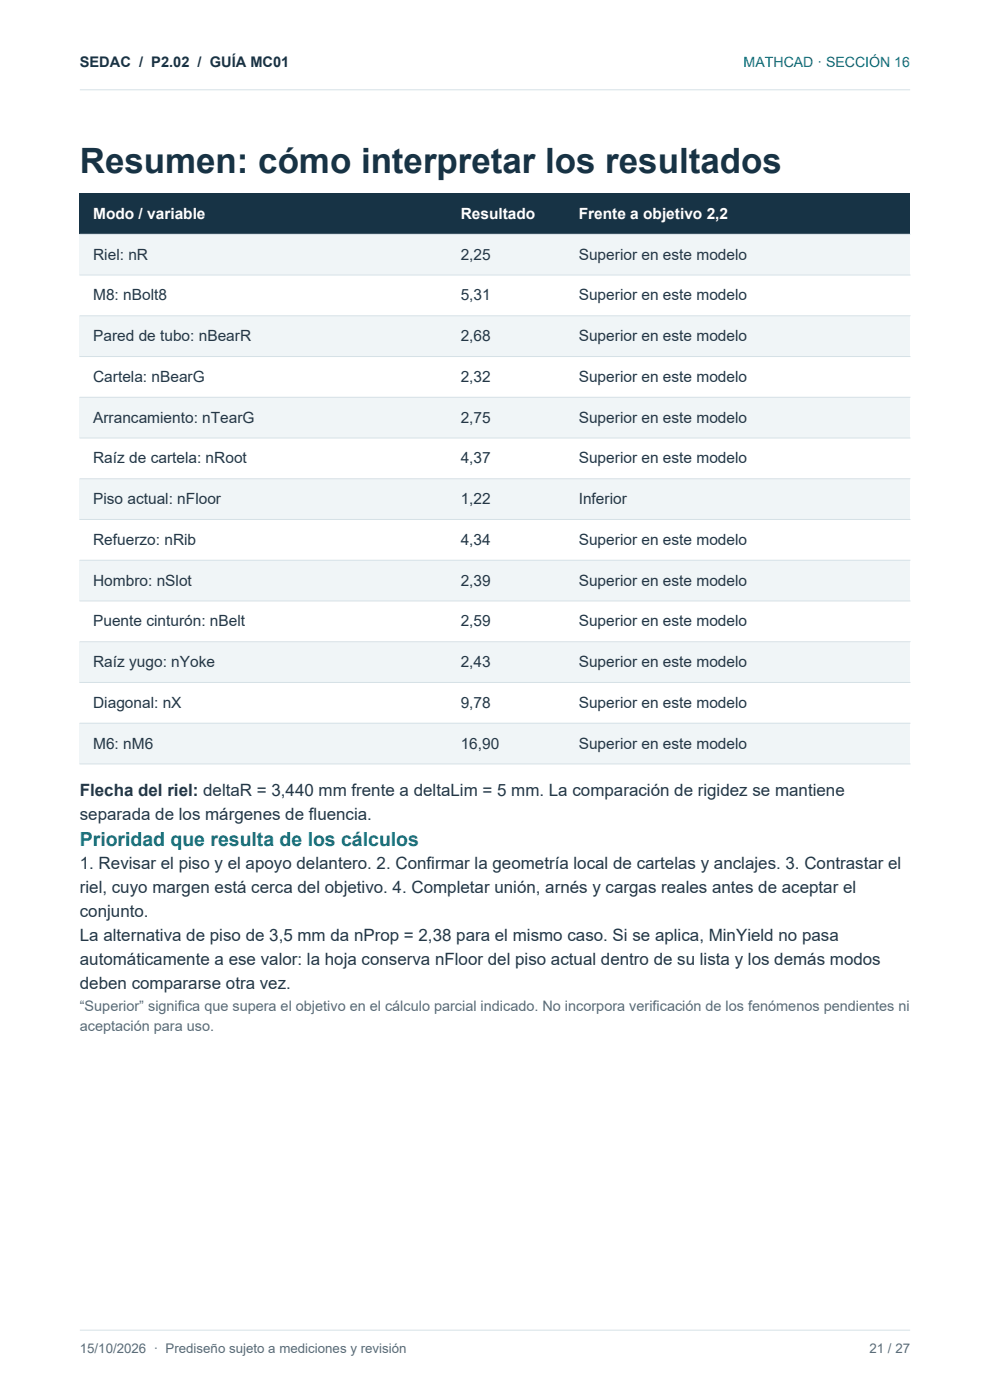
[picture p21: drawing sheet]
<svg xmlns="http://www.w3.org/2000/svg" width="210mm" height="297mm" viewBox="0 0 210 297" stroke-linecap="round" stroke-linejoin="round" font-family="sans-serif">
<defs><g id="words">
<text font-size="7.4" fill="#173345" x="16.9" y="36.7">Resumen: cómo interpretar los resultados</text>
<text font-size="4.1" fill="#007d86" x="16.9" y="179.5">Prioridad que resulta de los cálculos</text>
<g font-size="3.6" fill="#243746">
<text x="16.9" y="168.8">Flecha del riel: deltaR = 3,440 mm frente a deltaLim = 5 mm. La comparación de rigidez se mantiene</text>
<text x="16.9" y="173.9">separada de los márgenes de fluencia.</text>
<text x="16.9" y="184.4">1. Revisar el piso y el apoyo delantero. 2. Confirmar la geometría local de cartelas y anclajes. 3. Contrastar el</text>
<text x="16.9" y="189.5">riel, cuyo margen está cerca del objetivo. 4. Completar unión, arnés y cargas reales antes de aceptar el</text>
<text x="16.9" y="194.6">conjunto.</text>
<text x="16.9" y="199.7">La alternativa de piso de 3,5 mm da nProp = 2,38 para el mismo caso. Si se aplica, MinYield no pasa</text>
<text x="16.9" y="204.8">automáticamente a ese valor: la hoja conserva nFloor del piso actual dentro de su lista y los demás modos</text>
<text x="16.9" y="209.8">deben compararse otra vez.</text>
</g>
<g font-size="3.3" fill="#fff">
<text x="19.8" y="46.5">Modo / variable</text>
<text x="97.7" y="46.5">Resultado</text>
<text x="122.8" y="46.5">Frente a objetivo 2,2</text>
</g>
<g font-size="3.3" fill="#243746">
<text x="19.8" y="55.1">Riel: nR</text>
<text x="97.7" y="55.1">2,25</text>
<text x="122.8" y="55.1">Superior en este modelo</text>
<text x="19.8" y="63.7">M8: nBolt8</text>
<text x="97.7" y="63.7">5,31</text>
<text x="122.8" y="63.7">Superior en este modelo</text>
<text x="19.8" y="72.4">Pared de tubo: nBearR</text>
<text x="97.7" y="72.4">2,68</text>
<text x="122.8" y="72.4">Superior en este modelo</text>
<text x="19.8" y="81">Cartela: nBearG</text>
<text x="97.7" y="81">2,32</text>
<text x="122.8" y="81">Superior en este modelo</text>
<text x="19.8" y="89.7">Arrancamiento: nTearG</text>
<text x="97.7" y="89.7">2,75</text>
<text x="122.8" y="89.7">Superior en este modelo</text>
<text x="19.8" y="98.3">Raíz de cartela: nRoot</text>
<text x="97.7" y="98.3">4,37</text>
<text x="122.8" y="98.3">Superior en este modelo</text>
<text x="19.8" y="107">Piso actual: nFloor</text>
<text x="97.7" y="107">1,22</text>
<text x="122.8" y="107">Inferior</text>
<text x="19.8" y="115.6">Refuerzo: nRib</text>
<text x="97.7" y="115.6">4,34</text>
<text x="122.8" y="115.6">Superior en este modelo</text>
<text x="19.8" y="124.2">Hombro: nSlot</text>
<text x="97.7" y="124.2">2,39</text>
<text x="122.8" y="124.2">Superior en este modelo</text>
<text x="19.8" y="132.9">Puente cinturón: nBelt</text>
<text x="97.7" y="132.9">2,59</text>
<text x="122.8" y="132.9">Superior en este modelo</text>
<text x="19.8" y="141.5">Raíz yugo: nYoke</text>
<text x="97.7" y="141.5">2,43</text>
<text x="122.8" y="141.5">Superior en este modelo</text>
<text x="19.8" y="150.2">Diagonal: nX</text>
<text x="97.7" y="150.2">9,78</text>
<text x="122.8" y="150.2">Superior en este modelo</text>
<text x="19.8" y="158.8">M6: nM6</text>
<text x="97.7" y="158.8">16,90</text>
<text x="122.8" y="158.8">Superior en este modelo</text>
</g>
<text font-size="3.1" fill="#173345" x="16.9" y="14.1">SEDAC / P2.02 / GUÍA MC01</text>
<g font-size="3.1" fill="#576b79">
<text x="16.9" y="214.4">“Superior” significa que supera el objetivo en el cálculo parcial indicado. No incorpora verificación de los fenómenos pendientes ni</text>
<text x="16.9" y="218.6">aceptación para uso.</text>
</g>
<text font-size="3" fill="#007d86" x="157.7" y="14.1">MATHCAD · SECCIÓN 16</text>
<g font-size="2.8" fill="#576b79">
<text x="16.9" y="287.1">15/10/2026 · Prediseño sujeto a mediciones y revisión</text>
<text x="184.4" y="287.1">21 / 27</text>
</g>
</g></defs>
<path d="M16.9 19h176.2" fill="none" stroke="#d6e1e6" stroke-width=".21"/>
<path d="M16.9 41.1h176.2v8.6h-176.2z" fill-rule="evenodd" fill="#173345"/>
<g fill="#f0f5f7">
<path d="M16.9 49.7h176.2v8.6h-176.2z" fill-rule="evenodd"/>
<path d="M16.9 67h176.2v8.6h-176.2z" fill-rule="evenodd"/>
<path d="M16.9 84.3h176.2v8.6h-176.2z" fill-rule="evenodd"/>
<path d="M16.9 101.6h176.2v8.6h-176.2z" fill-rule="evenodd"/>
<path d="M16.9 118.9h176.2v8.6h-176.2z" fill-rule="evenodd"/>
<path d="M16.9 136.1h176.2v8.7h-176.2z" fill-rule="evenodd"/>
<path d="M16.9 153.4h176.2v8.7h-176.2z" fill-rule="evenodd"/>
</g>
<g fill="none" stroke="#d6e1e6" stroke-width=".21">
<path d="M16.9 49.7h176.2M16.9 58.3h176.2M16.9 67h176.2M16.9 75.6h176.2M16.9 84.3h176.2M16.9 92.9h176.2M16.9 101.6h176.2M16.9 110.2h176.2M16.9 118.9h176.2M16.9 127.5h176.2M16.9 136.1h176.2M16.9 144.8h176.2"/>
<path d="M16.9 153.4h176.2M16.9 162.1h176.2M16.9 282.2h176.2"/>
</g>
<use href="#words"/>
</svg>
